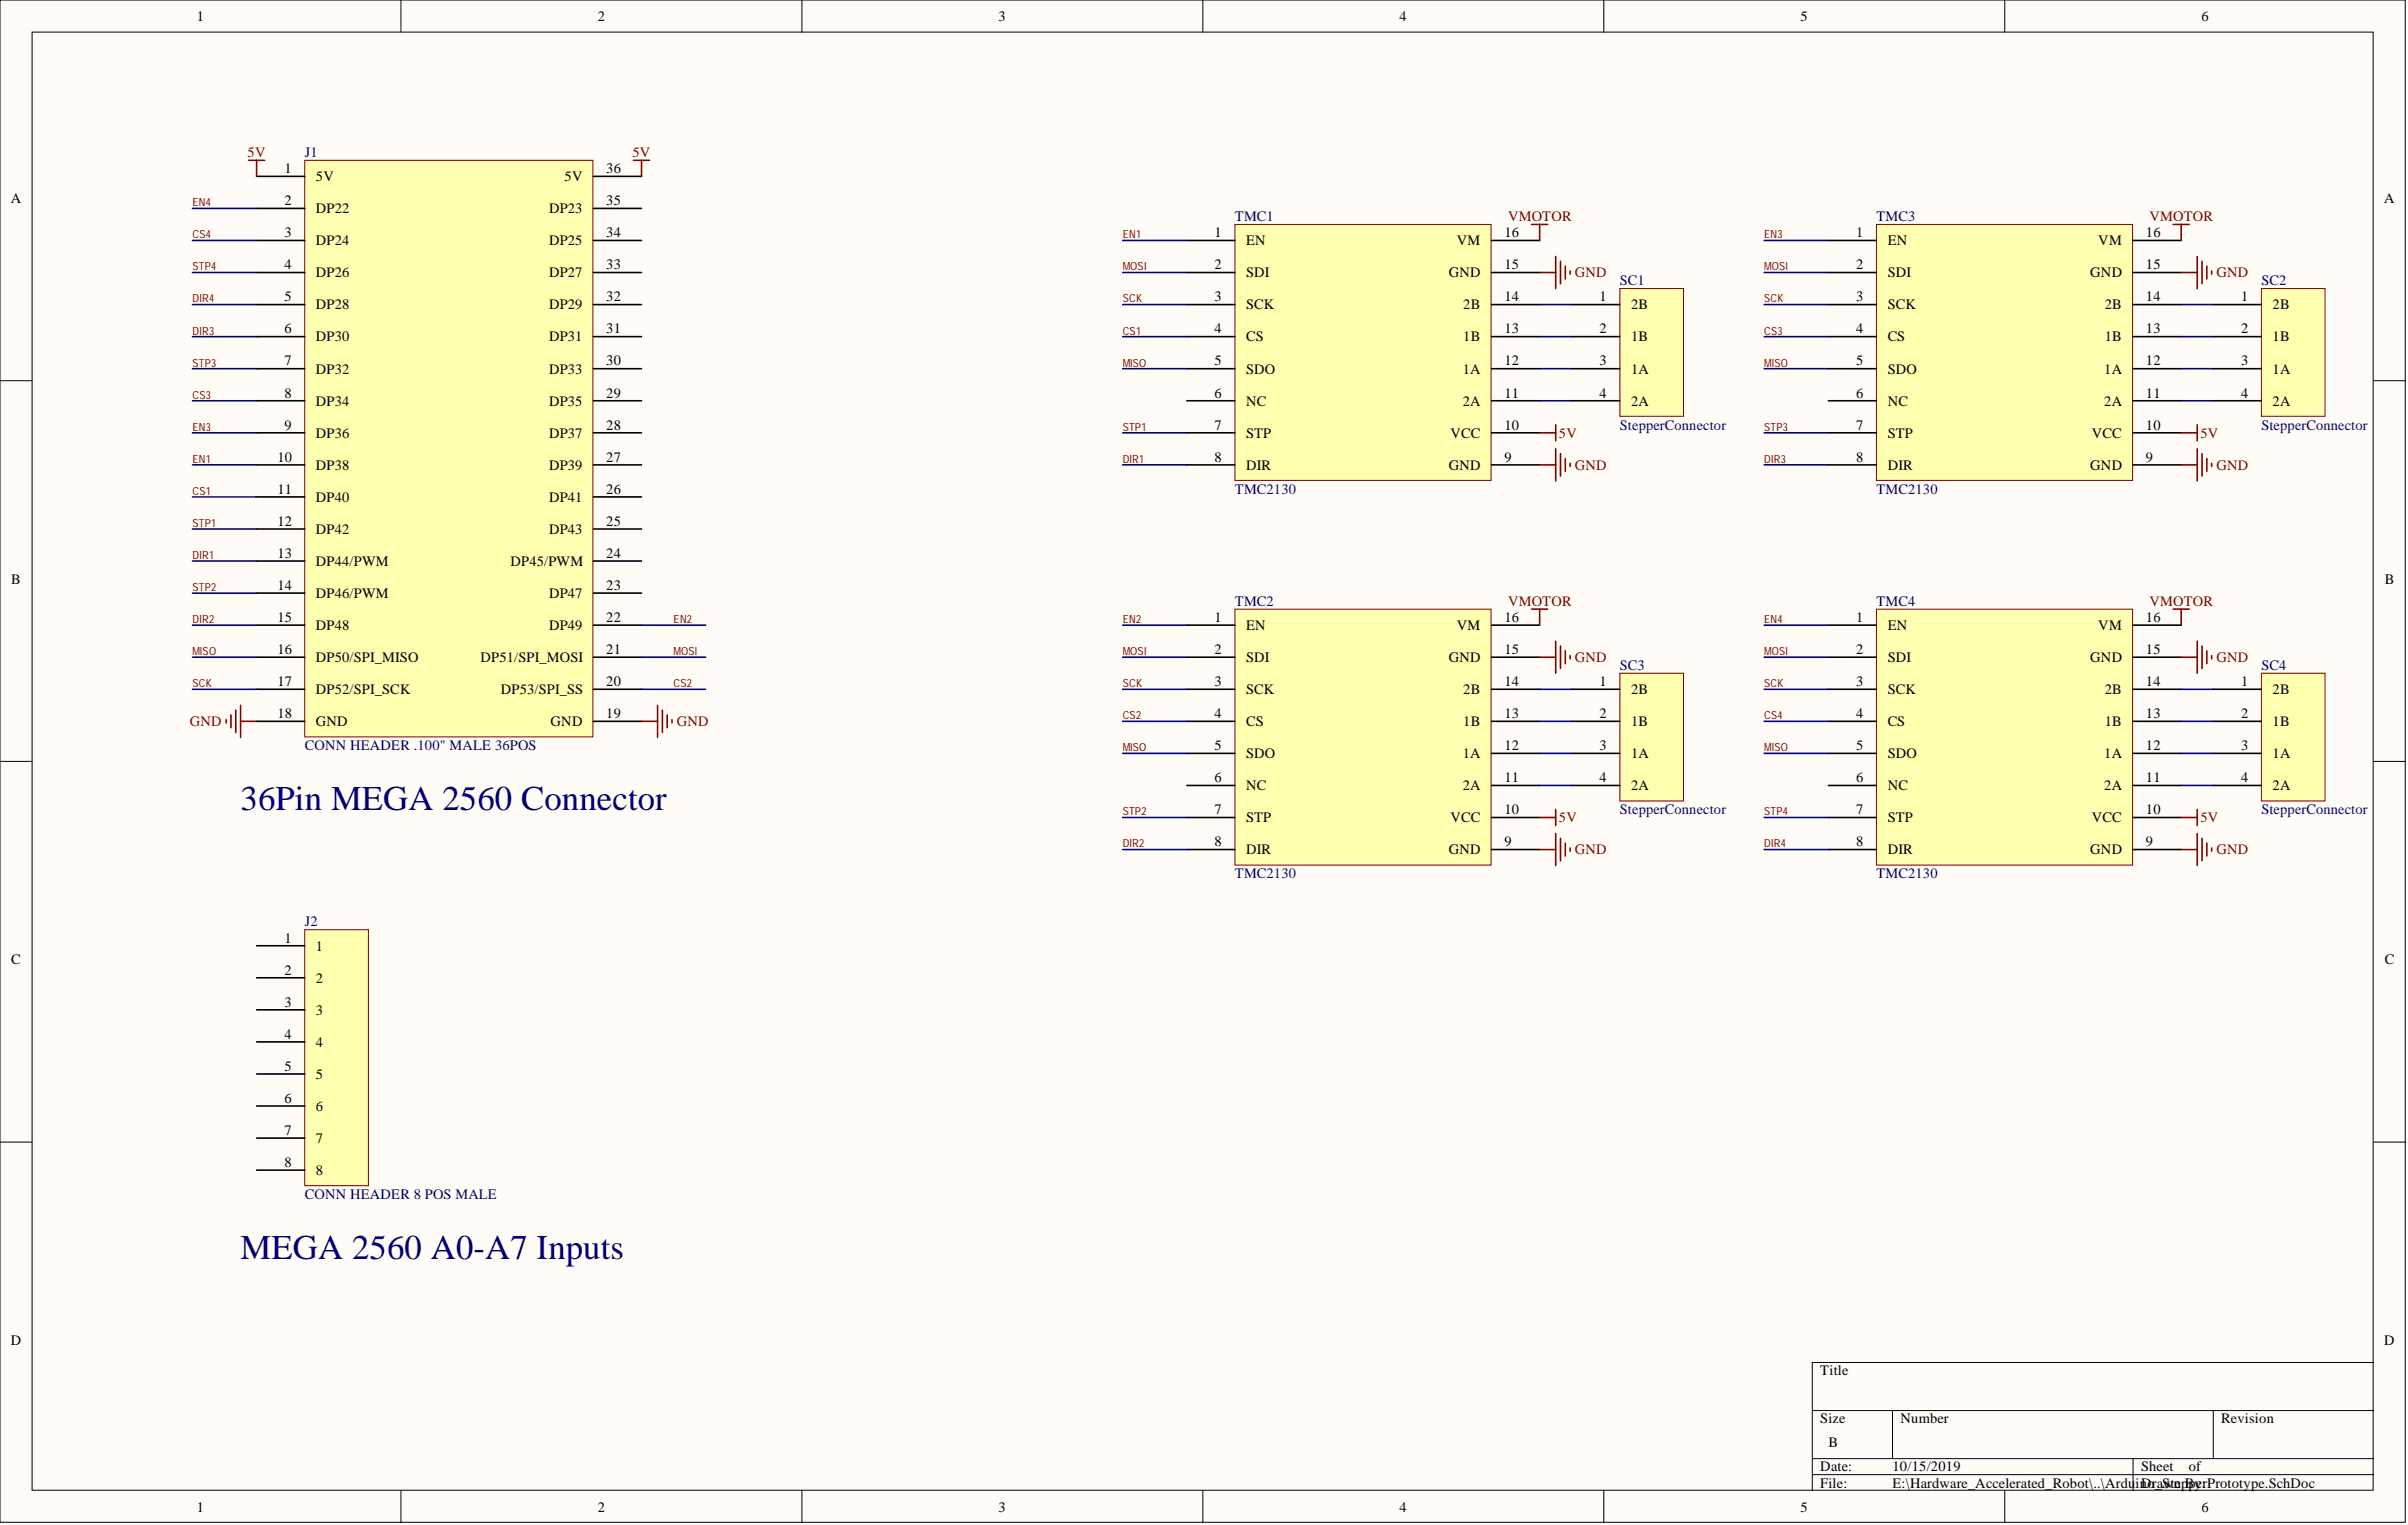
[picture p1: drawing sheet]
<svg xmlns="http://www.w3.org/2000/svg" width="381mm" height="241mm" viewBox="0 0 381 241" stroke-linecap="round" stroke-linejoin="round" font-family="sans-serif">
<defs><g id="words">
<g font-size="5.5" fill="#000080">
<text x="38.1" y="128.2">36Pin MEGA 2560 Connector</text>
<text x="38.1" y="199.2">MEGA 2560 A0-A7 Inputs</text>
</g>
<g font-size="2.3">
<text x="31.1" y="3.3">1</text>
<text x="94.6" y="3.3">2</text>
<text x="158" y="3.3">3</text>
<text x="221.4" y="3.3">4</text>
<text x="284.9" y="3.3">5</text>
<text x="348.3" y="3.3">6</text>
<text x="45" y="27.4">1</text>
<text x="50" y="28.7">5V</text>
<text x="89.3" y="28.7">5V</text>
<text x="95.9" y="27.4">36</text>
<text x="1.7" y="32.1">A</text>
<text x="45" y="32.5">2</text>
<text x="50" y="33.7">DP22</text>
<text x="86.9" y="33.7">DP23</text>
<text x="95.9" y="32.5">35</text>
<text x="377.3" y="32.1">A</text>
<text x="45" y="37.5">3</text>
<text x="50" y="38.8">DP24</text>
<text x="86.9" y="38.8">DP25</text>
<text x="95.9" y="37.5">34</text>
<text x="192.2" y="37.5">1</text>
<text x="197.2" y="38.8">EN</text>
<text x="230.5" y="38.8">VM</text>
<text x="238" y="37.5">16</text>
<text x="293.7" y="37.5">1</text>
<text x="298.7" y="38.8">EN</text>
<text x="332" y="38.8">VM</text>
<text x="339.5" y="37.5">16</text>
<text x="45" y="42.6">4</text>
<text x="45" y="47.7">5</text>
<text x="50" y="43.9">DP26</text>
<text x="86.9" y="43.9">DP27</text>
<text x="95.9" y="47.7">32</text>
<text x="95.9" y="42.6">33</text>
<text x="192.2" y="42.6">2</text>
<text x="192.2" y="47.7">3</text>
<text x="197.2" y="43.9">SDI</text>
<text x="229.2" y="43.9">GND</text>
<text x="238" y="47.7">14</text>
<text x="238" y="42.6">15</text>
<text x="253.1" y="47.7">1</text>
<text x="293.7" y="42.6">2</text>
<text x="293.7" y="47.7">3</text>
<text x="298.7" y="43.9">SDI</text>
<text x="330.7" y="43.9">GND</text>
<text x="339.5" y="47.7">14</text>
<text x="339.5" y="42.6">15</text>
<text x="354.6" y="47.7">1</text>
<text x="45" y="52.8">6</text>
<text x="50" y="49">DP28</text>
<text x="86.9" y="49">DP29</text>
<text x="95.9" y="52.8">31</text>
<text x="192.2" y="52.8">4</text>
<text x="197.2" y="49">SCK</text>
<text x="231.5" y="49">2B</text>
<text x="238" y="52.8">13</text>
<text x="253.1" y="52.8">2</text>
<text x="258.1" y="49">2B</text>
<text x="293.7" y="52.8">4</text>
<text x="298.7" y="49">SCK</text>
<text x="333" y="49">2B</text>
<text x="339.5" y="52.8">13</text>
<text x="354.6" y="52.8">2</text>
<text x="359.6" y="49">2B</text>
<text x="45" y="57.8">7</text>
<text x="50" y="54">DP30</text>
<text x="50" y="59.1">DP32</text>
<text x="86.9" y="59.1">DP33</text>
<text x="86.9" y="54">DP31</text>
<text x="95.9" y="57.8">30</text>
<text x="192.2" y="57.8">5</text>
<text x="197.2" y="54">CS</text>
<text x="197.2" y="59.1">SDO</text>
<text x="231.4" y="59.1">1A</text>
<text x="231.5" y="54">1B</text>
<text x="238" y="57.8">12</text>
<text x="253.1" y="57.8">3</text>
<text x="258.1" y="54">1B</text>
<text x="258.1" y="59.1">1A</text>
<text x="293.7" y="57.8">5</text>
<text x="298.7" y="54">CS</text>
<text x="298.7" y="59.1">SDO</text>
<text x="332.9" y="59.1">1A</text>
<text x="333" y="54">1B</text>
<text x="339.5" y="57.8">12</text>
<text x="354.6" y="57.8">3</text>
<text x="359.6" y="54">1B</text>
<text x="359.6" y="59.1">1A</text>
<text x="45" y="62.9">8</text>
<text x="50" y="64.2">DP34</text>
<text x="86.9" y="64.2">DP35</text>
<text x="95.9" y="62.9">29</text>
<text x="192.2" y="62.9">6</text>
<text x="197.2" y="64.2">NC</text>
<text x="231.4" y="64.2">2A</text>
<text x="238" y="62.9">11</text>
<text x="253.1" y="62.9">4</text>
<text x="258.1" y="64.2">2A</text>
<text x="293.7" y="62.9">6</text>
<text x="298.7" y="64.2">NC</text>
<text x="332.9" y="64.2">2A</text>
<text x="339.5" y="62.9">11</text>
<text x="354.6" y="62.9">4</text>
<text x="359.6" y="64.2">2A</text>
<text x="45" y="68">9</text>
<text x="50" y="69.2">DP36</text>
<text x="86.9" y="69.2">DP37</text>
<text x="95.9" y="68">28</text>
<text x="192.2" y="68">7</text>
<text x="197.2" y="69.2">STP</text>
<text x="229.5" y="69.2">VCC</text>
<text x="238" y="68">10</text>
<text x="293.7" y="68">7</text>
<text x="298.7" y="69.2">STP</text>
<text x="331" y="69.2">VCC</text>
<text x="339.5" y="68">10</text>
<text x="43.9" y="73">10</text>
<text x="50" y="74.3">DP38</text>
<text x="86.9" y="74.3">DP39</text>
<text x="95.9" y="73">27</text>
<text x="192.2" y="73">8</text>
<text x="197.2" y="74.3">DIR</text>
<text x="229.2" y="74.3">GND</text>
<text x="238" y="73">9</text>
<text x="293.7" y="73">8</text>
<text x="298.7" y="74.3">DIR</text>
<text x="330.7" y="74.3">GND</text>
<text x="339.5" y="73">9</text>
<text x="43.9" y="78.1">11</text>
<text x="43.9" y="83.2">12</text>
<text x="50" y="79.4">DP40</text>
<text x="86.9" y="79.4">DP41</text>
<text x="95.9" y="83.2">25</text>
<text x="95.9" y="78.1">26</text>
<text x="43.9" y="88.3">13</text>
<text x="50" y="84.5">DP42</text>
<text x="50" y="89.5">DP44/PWM</text>
<text x="80.8" y="89.5">DP45/PWM</text>
<text x="86.9" y="84.5">DP43</text>
<text x="95.9" y="88.3">24</text>
<text x="1.8" y="92.4">B</text>
<text x="43.9" y="93.3">14</text>
<text x="50" y="94.6">DP46/PWM</text>
<text x="86.9" y="94.6">DP47</text>
<text x="95.9" y="93.3">23</text>
<text x="377.3" y="92.4">B</text>
<text x="43.9" y="98.4">15</text>
<text x="50" y="99.7">DP48</text>
<text x="86.9" y="99.7">DP49</text>
<text x="95.9" y="98.4">22</text>
<text x="192.2" y="98.4">1</text>
<text x="197.2" y="99.7">EN</text>
<text x="230.5" y="99.7">VM</text>
<text x="238" y="98.4">16</text>
<text x="293.7" y="98.4">1</text>
<text x="298.7" y="99.7">EN</text>
<text x="332" y="99.7">VM</text>
<text x="339.5" y="98.4">16</text>
<text x="43.9" y="103.5">16</text>
<text x="50" y="104.8">DP50/SPI_MISO</text>
<text x="76" y="104.8">DP51/SPI_MOSI</text>
<text x="95.9" y="103.5">21</text>
<text x="192.2" y="103.5">2</text>
<text x="197.2" y="104.8">SDI</text>
<text x="229.2" y="104.8">GND</text>
<text x="238" y="103.5">15</text>
<text x="293.7" y="103.5">2</text>
<text x="298.7" y="104.8">SDI</text>
<text x="330.7" y="104.8">GND</text>
<text x="339.5" y="103.5">15</text>
<text x="43.9" y="108.6">17</text>
<text x="43.9" y="113.6">18</text>
<text x="50" y="109.8">DP52/SPI_SCK</text>
<text x="79.3" y="109.8">DP53/SPI_SS</text>
<text x="95.9" y="113.6">19</text>
<text x="95.9" y="108.6">20</text>
<text x="192.2" y="108.6">3</text>
<text x="192.2" y="113.6">4</text>
<text x="197.2" y="109.8">SCK</text>
<text x="231.5" y="109.8">2B</text>
<text x="238" y="113.6">13</text>
<text x="238" y="108.6">14</text>
<text x="253.1" y="108.6">1</text>
<text x="253.1" y="113.6">2</text>
<text x="258.1" y="109.8">2B</text>
<text x="293.7" y="108.6">3</text>
<text x="293.7" y="113.6">4</text>
<text x="298.7" y="109.8">SCK</text>
<text x="333" y="109.8">2B</text>
<text x="339.5" y="113.6">13</text>
<text x="339.5" y="108.6">14</text>
<text x="354.6" y="108.6">1</text>
<text x="354.6" y="113.6">2</text>
<text x="359.6" y="109.8">2B</text>
<text x="50" y="114.9">GND</text>
<text x="87.1" y="114.9">GND</text>
<text x="192.2" y="118.7">5</text>
<text x="197.2" y="114.9">CS</text>
<text x="197.2" y="120">SDO</text>
<text x="231.4" y="120">1A</text>
<text x="231.5" y="114.9">1B</text>
<text x="238" y="118.7">12</text>
<text x="253.1" y="118.7">3</text>
<text x="258.1" y="114.9">1B</text>
<text x="258.1" y="120">1A</text>
<text x="293.7" y="118.7">5</text>
<text x="298.7" y="114.9">CS</text>
<text x="298.7" y="120">SDO</text>
<text x="332.9" y="120">1A</text>
<text x="333" y="114.9">1B</text>
<text x="339.5" y="118.7">12</text>
<text x="354.6" y="118.7">3</text>
<text x="359.6" y="114.9">1B</text>
<text x="359.6" y="120">1A</text>
<text x="192.2" y="123.8">6</text>
<text x="197.2" y="125">NC</text>
<text x="231.4" y="125">2A</text>
<text x="238" y="123.8">11</text>
<text x="253.1" y="123.8">4</text>
<text x="258.1" y="125">2A</text>
<text x="293.7" y="123.8">6</text>
<text x="298.7" y="125">NC</text>
<text x="332.9" y="125">2A</text>
<text x="339.5" y="123.8">11</text>
<text x="354.6" y="123.8">4</text>
<text x="359.6" y="125">2A</text>
<text x="192.2" y="128.8">7</text>
<text x="197.2" y="130.1">STP</text>
<text x="229.5" y="130.1">VCC</text>
<text x="238" y="128.8">10</text>
<text x="293.7" y="128.8">7</text>
<text x="298.7" y="130.1">STP</text>
<text x="331" y="130.1">VCC</text>
<text x="339.5" y="128.8">10</text>
<text x="192.2" y="133.9">8</text>
<text x="197.2" y="135.2">DIR</text>
<text x="229.2" y="135.2">GND</text>
<text x="238" y="133.9">9</text>
<text x="293.7" y="133.9">8</text>
<text x="298.7" y="135.2">DIR</text>
<text x="330.7" y="135.2">GND</text>
<text x="339.5" y="133.9">9</text>
<text x="45" y="149.1">1</text>
<text x="1.8" y="152.6">C</text>
<text x="45" y="154.2">2</text>
<text x="50" y="150.4">1</text>
<text x="50" y="155.5">2</text>
<text x="377.3" y="152.6">C</text>
<text x="45" y="159.3">3</text>
<text x="50" y="160.5">3</text>
<text x="45" y="164.4">4</text>
<text x="50" y="165.6">4</text>
<text x="45" y="169.4">5</text>
<text x="50" y="170.7">5</text>
<text x="45" y="174.5">6</text>
<text x="45" y="179.6">7</text>
<text x="50" y="175.8">6</text>
<text x="45" y="184.6">8</text>
<text x="50" y="180.8">7</text>
<text x="50" y="185.9">8</text>
<text x="1.7" y="212.9">D</text>
<text x="377.3" y="212.9">D</text>
<text x="288" y="217.6">Title</text>
<text x="288" y="225.2">Size</text>
<text x="300.7" y="225.2">Number</text>
<text x="351.5" y="225.2">Revision</text>
<text x="288" y="232.8">Date:</text>
<text x="289.3" y="229">B</text>
<text x="299.4" y="232.8">10/15/2019</text>
<text x="338.8" y="232.8">Sheet</text>
<text x="346.3" y="232.8">of</text>
<text x="31.1" y="239.2">1</text>
<text x="94.6" y="239.2">2</text>
<text x="158" y="239.2">3</text>
<text x="221.4" y="239.2">4</text>
<text x="284.9" y="239.2">5</text>
<text x="288" y="235.4">File:</text>
<text x="299.4" y="235.4">E:\Hardware_Accelerated_Robot\..\Ardu</text>
<text x="337.9" y="235.4">inDorawn perPrototype.SchDoc</text>
<text x="340.9" y="235.4">_StepBy:</text>
<text x="348.3" y="239.2">6</text>
</g>
<g font-size="2.3" fill="#800000">
<text x="39.2" y="24.9">5V</text>
<text x="100.1" y="24.9">5V</text>
<text x="238.6" y="35">VMOTOR</text>
<text x="340.1" y="35">VMOTOR</text>
<text x="249.2" y="43.9">GND</text>
<text x="350.7" y="43.9">GND</text>
<text x="246.7" y="69.2">5V</text>
<text x="348.2" y="69.2">5V</text>
<text x="249.2" y="74.3">GND</text>
<text x="350.7" y="74.3">GND</text>
<text x="238.6" y="95.9">VMOTOR</text>
<text x="340.1" y="95.9">VMOTOR</text>
<text x="249.2" y="104.8">GND</text>
<text x="350.7" y="104.8">GND</text>
<text x="30" y="114.9">GND</text>
<text x="107.1" y="114.9">GND</text>
<text x="246.7" y="130.1">5V</text>
<text x="348.2" y="130.1">5V</text>
<text x="249.2" y="135.2">GND</text>
<text x="350.7" y="135.2">GND</text>
</g>
<g font-size="2.3" fill="#000080">
<text x="48.2" y="24.9">J1</text>
<text x="195.4" y="35">TMC1</text>
<text x="296.9" y="35">TMC3</text>
<text x="256.3" y="45.2">SC1</text>
<text x="357.8" y="45.2">SC2</text>
<text x="256.3" y="68">StepperConnector</text>
<text x="357.8" y="68">StepperConnector</text>
<text x="195.4" y="78.1">TMC2130</text>
<text x="296.9" y="78.1">TMC2130</text>
<text x="195.4" y="95.9">TMC2</text>
<text x="296.9" y="95.9">TMC4</text>
<text x="256.3" y="106">SC3</text>
<text x="357.8" y="106">SC4</text>
<text x="48.2" y="118.7">CONN HEADER .100&quot; MALE 36POS</text>
<text x="256.3" y="128.8">StepperConnector</text>
<text x="357.8" y="128.8">StepperConnector</text>
<text x="195.4" y="139">TMC2130</text>
<text x="296.9" y="139">TMC2130</text>
<text x="48.2" y="146.6">J2</text>
<text x="48.2" y="189.7">CONN HEADER 8 POS MALE</text>
</g>
<g font-size="1.8" fill="#800000">
<text x="30.5" y="32.6">EN4</text>
<text x="30.5" y="37.7">CS4</text>
<text x="177.6" y="37.7">EN1</text>
<text x="279.1" y="37.7">EN3</text>
<text x="30.5" y="42.8">STP4</text>
<text x="30.5" y="47.9">DIR4</text>
<text x="177.6" y="47.9">SCK</text>
<text x="177.6" y="42.8">MOSI</text>
<text x="279.1" y="47.9">SCK</text>
<text x="279.1" y="42.8">MOSI</text>
<text x="30.5" y="52.9">DIR3</text>
<text x="177.6" y="52.9">CS1</text>
<text x="279.1" y="52.9">CS3</text>
<text x="30.5" y="58">STP3</text>
<text x="177.6" y="58">MISO</text>
<text x="279.1" y="58">MISO</text>
<text x="30.5" y="63.1">CS3</text>
<text x="30.5" y="68.1">EN3</text>
<text x="177.6" y="68.1">STP1</text>
<text x="279.1" y="68.1">STP3</text>
<text x="30.5" y="73.2">EN1</text>
<text x="177.6" y="73.2">DIR1</text>
<text x="279.1" y="73.2">DIR3</text>
<text x="30.5" y="78.3">CS1</text>
<text x="30.5" y="83.4">STP1</text>
<text x="30.5" y="88.4">DIR1</text>
<text x="30.5" y="93.5">STP2</text>
<text x="30.5" y="98.6">DIR2</text>
<text x="106.6" y="98.6">EN2</text>
<text x="177.6" y="98.6">EN2</text>
<text x="279.1" y="98.6">EN4</text>
<text x="30.5" y="103.7">MISO</text>
<text x="106.6" y="103.7">MOSI</text>
<text x="177.6" y="103.7">MOSI</text>
<text x="279.1" y="103.7">MOSI</text>
<text x="30.5" y="108.7">SCK</text>
<text x="106.6" y="108.7">CS2</text>
<text x="177.6" y="108.7">SCK</text>
<text x="177.6" y="113.8">CS2</text>
<text x="279.1" y="108.7">SCK</text>
<text x="279.1" y="113.8">CS4</text>
<text x="177.6" y="118.9">MISO</text>
<text x="279.1" y="118.9">MISO</text>
<text x="177.6" y="129">STP2</text>
<text x="279.1" y="129">STP4</text>
<text x="177.6" y="134.1">DIR2</text>
<text x="279.1" y="134.1">DIR4</text>
</g>
</g></defs>
<g fill="#fffcf8" stroke="#000" stroke-width=".16">
<path d="M0 0h380.6v240.9h-380.6z"/>
<path d="M5.1 5.1h370.4v230.7h-370.4z"/>
</g>
<g fill="none" stroke="#000" stroke-width=".16">
<path d="M63.4 0v5.1M126.9 0v5.1M190.3 0v5.1M253.8 0v5.1M317.2 0v5.1M0 60.2h5.1M375.6 60.2h5M0 120.5h5.1M375.6 120.5h5M0 180.7h5.1M375.6 180.7h5M375.6 215.6h-88.9v20.3"/>
<path d="M63.4 235.9v5M126.9 235.9v5M190.3 235.9v5M253.8 235.9v5M286.7 223.2h88.9M286.7 230.8h88.9M286.7 233.3h88.9M299.4 223.2v7.6M317.2 235.9v5M337.5 230.8v5.1M350.2 223.2v7.6"/>
</g>
<path d="M48.2 25.4h45.6v91.2h-45.6z" fill="#ffffb0" stroke="#800000" stroke-width=".16"/>
<g fill="none" stroke="#000" stroke-width=".25">
<path d="M40.6 27.9h7.6M40.6 33h7.6M40.6 38h7.6M93.9 27.9h7.6M93.9 33h7.6M93.9 38h7.6M40.6 43.1h7.6M40.6 48.2h7.6M40.6 53.3h7.6M40.6 58.3h7.6M93.9 43.1h7.6M93.9 48.2h7.6"/>
<path d="M93.9 53.3h7.6M93.9 58.3h7.6M40.6 63.4h7.6M40.6 68.5h7.6M40.6 73.6h7.6M40.6 78.6h7.6M93.9 63.4h7.6M93.9 68.5h7.6M93.9 73.6h7.6M93.9 78.6h7.6M40.6 83.7h7.6M40.6 88.8h7.6"/>
<path d="M40.6 93.8h7.6M40.6 98.9h7.6M93.9 83.7h7.6M93.9 88.8h7.6M93.9 93.8h7.6M93.9 98.9h7.6M40.6 104h7.6M40.6 109.1h7.6M40.6 114.1h7.6M93.9 104h7.6M93.9 109.1h7.6M93.9 114.1h7.6"/>
</g>
<path d="M195.4 35.5h40.5v40.5h-40.5z" fill="#ffffb0" stroke="#800000" stroke-width=".16"/>
<g fill="none" stroke="#000" stroke-width=".25">
<path d="M187.8 38h7.6M236 38h7.6M187.8 43.1h7.6M187.8 48.2h7.6M187.8 53.3h7.6M187.8 58.3h7.6M236 43.1h7.6M236 48.2h7.6M236 53.3h7.6M236 58.3h7.6M187.8 63.4h7.6M187.8 68.5h7.6"/>
<path d="M187.8 73.6h7.6M236 63.4h7.6M236 68.5h7.6M236 73.6h7.6"/>
</g>
<path d="M195.4 96.4h40.5v40.5h-40.5z" fill="#ffffb0" stroke="#800000" stroke-width=".16"/>
<g fill="none" stroke="#000" stroke-width=".25">
<path d="M187.8 98.9h7.6M236 98.9h7.6M187.8 104h7.6M187.8 109.1h7.6M187.8 114.1h7.6M187.8 119.2h7.6M236 104h7.6M236 109.1h7.6M236 114.1h7.6M236 119.2h7.6M187.8 124.3h7.6M187.8 129.4h7.6"/>
<path d="M187.8 134.4h7.6M236 124.3h7.6M236 129.4h7.6M236 134.4h7.6"/>
</g>
<path d="M296.9 35.5h40.5v40.5h-40.5z" fill="#ffffb0" stroke="#800000" stroke-width=".16"/>
<g fill="none" stroke="#000" stroke-width=".25">
<path d="M289.3 38h7.6M337.5 38h7.6M289.3 43.1h7.6M289.3 48.2h7.6M289.3 53.3h7.6M289.3 58.3h7.6M337.5 43.1h7.6M337.5 48.2h7.6M337.5 53.3h7.6M337.5 58.3h7.6M289.3 63.4h7.6M289.3 68.5h7.6"/>
<path d="M289.3 73.6h7.6M337.5 63.4h7.6M337.5 68.5h7.6M337.5 73.6h7.6"/>
</g>
<path d="M296.9 96.4h40.5v40.5h-40.5z" fill="#ffffb0" stroke="#800000" stroke-width=".16"/>
<g fill="none" stroke="#000" stroke-width=".25">
<path d="M289.3 98.9h7.6M337.5 98.9h7.6M289.3 104h7.6M289.3 109.1h7.6M289.3 114.1h7.6M289.3 119.2h7.6M337.5 104h7.6M337.5 109.1h7.6M337.5 114.1h7.6M337.5 119.2h7.6M289.3 124.3h7.6M289.3 129.4h7.6"/>
<path d="M289.3 134.4h7.6M337.5 124.3h7.6M337.5 129.4h7.6M337.5 134.4h7.6"/>
</g>
<path d="M48.2 147.1h10.1v40.5h-10.1z" fill="#ffffb0" stroke="#800000" stroke-width=".16"/>
<path d="M40.6 149.6h7.6M40.6 154.7h7.6M40.6 159.8h7.6M40.6 164.9h7.6M40.6 169.9h7.6M40.6 175h7.6M40.6 180.1h7.6M40.6 185.1h7.6" fill="none" stroke="#000" stroke-width=".25"/>
<g fill="none" stroke="#800000" stroke-width=".25">
<path d="M39.3 25.4h2.6M40.6 25.4v2.5M100.2 25.4h2.6M101.5 25.4v2.5M242.3 35.5h2.6M243.6 35.5v2.5M343.8 35.5h2.6M345.1 35.5v2.5M243.6 43.1h2.5M246.1 40.6v5.1M246.9 41.3v3.6M247.7 42.1v2"/>
<path d="M248.4 42.9v.5M345.1 43.1h2.6M347.7 40.6v5.1M348.4 41.3v3.6M349.2 42.1v2M349.9 42.9v.5M243.6 73.6h2.5M243.6 68.5h2.5M246.1 67.2v2.6M246.1 71v5.1M246.9 71.8v3.5M247.7 72.5v2.1"/>
<path d="M248.4 73.3v.5M345.1 73.6h2.6M345.1 68.5h2.6M347.7 67.2v2.6M347.7 71v5.1M348.4 71.8v3.5M349.2 72.5v2.1M349.9 73.3v.5M242.3 96.4h2.6M243.6 96.4v2.5M343.8 96.4h2.6M345.1 96.4v2.5"/>
<path d="M35.8 113.9v.5M36.5 113.1v2.1M37.3 112.4v3.5M38.1 111.6v5.1M38.1 114.1h2.5M101.5 114.1h2.5M104 111.6v5.1M104.8 112.4v3.5M105.6 113.1v2.1M106.3 113.9v.5M243.6 104h2.5M246.1 101.5v5"/>
<path d="M246.9 102.2v3.6M247.7 103v2M248.4 103.7v.5M345.1 104h2.6M347.7 101.5v5M348.4 102.2v3.6M349.2 103v2M349.9 103.7v.5M243.6 134.4h2.5M243.6 129.4h2.5M246.1 128.1v2.5M246.1 131.9v5.1"/>
<path d="M246.9 132.7v3.5M247.7 133.4v2M248.4 134.2v.5M345.1 134.4h2.6M345.1 129.4h2.6M347.7 128.1v2.5M347.7 131.9v5.1M348.4 132.7v3.5M349.2 133.4v2M349.9 134.2v.5"/>
</g>
<path d="M256.3 45.7h10.1v20.2h-10.1z" fill="#ffffb0" stroke="#800000" stroke-width=".16"/>
<path d="M248.7 48.2h7.6M248.7 53.3h7.6M248.7 58.3h7.6M248.7 63.4h7.6" fill="none" stroke="#000" stroke-width=".25"/>
<path d="M243.6 48.2h5.1M243.6 53.3h5.1M243.6 58.3h5.1M243.6 63.4h5.1" fill="none" stroke="#000080" stroke-width=".25"/>
<path d="M256.3 106.5h10.1v20.2h-10.1z" fill="#ffffb0" stroke="#800000" stroke-width=".16"/>
<path d="M248.7 109.1h7.6M248.7 114.1h7.6M248.7 119.2h7.6M248.7 124.3h7.6" fill="none" stroke="#000" stroke-width=".25"/>
<path d="M243.6 109.1h5.1M243.6 114.1h5.1M243.6 119.2h5.1M243.6 124.3h5.1" fill="none" stroke="#000080" stroke-width=".25"/>
<path d="M357.8 45.7h10.1v20.2h-10.1z" fill="#ffffb0" stroke="#800000" stroke-width=".16"/>
<path d="M350.2 48.2h7.6M350.2 53.3h7.6M350.2 58.3h7.6M350.2 63.4h7.6" fill="none" stroke="#000" stroke-width=".25"/>
<path d="M345.1 48.2h5.1M345.1 53.3h5.1M345.1 58.3h5.1M345.1 63.4h5.1" fill="none" stroke="#000080" stroke-width=".25"/>
<path d="M357.8 106.5h10.1v20.2h-10.1z" fill="#ffffb0" stroke="#800000" stroke-width=".16"/>
<path d="M350.2 109.1h7.6M350.2 114.1h7.6M350.2 119.2h7.6M350.2 124.3h7.6" fill="none" stroke="#000" stroke-width=".25"/>
<g fill="none" stroke="#000080" stroke-width=".25">
<path d="M30.5 38h10.1M30.5 33h10.1M177.6 38h10.2M279.1 38h10.2M30.5 43.1h10.1M30.5 48.2h10.1M30.5 53.3h10.1M30.5 58.3h10.1M177.6 43.1h10.2M177.6 48.2h10.2M177.6 53.3h10.2M177.6 58.3h10.2"/>
<path d="M279.1 43.1h10.2M279.1 48.2h10.2M279.1 53.3h10.2M279.1 58.3h10.2M30.5 68.5h10.1M30.5 73.6h10.1M30.5 78.6h10.1M30.5 63.4h10.1M177.6 68.5h10.2M177.6 73.6h10.2M279.1 68.5h10.2M279.1 73.6h10.2"/>
<path d="M30.5 98.9h10.1M30.5 93.8h10.1M30.5 83.7h10.1M30.5 88.8h10.1M101.5 98.9h10.2M177.6 98.9h10.2M279.1 98.9h10.2M30.5 109.1h10.1M30.5 104h10.1M101.5 109.1h10.2M101.5 104h10.2M177.6 109.1h10.2"/>
<path d="M177.6 114.1h10.2M177.6 119.2h10.2M177.6 104h10.2M279.1 109.1h10.2M279.1 114.1h10.2M279.1 119.2h10.2M279.1 104h10.2M345.1 109.1h5.1M345.1 114.1h5.1M345.1 119.2h5.1M177.6 129.4h10.2M177.6 134.4h10.2"/>
<path d="M279.1 129.4h10.2M279.1 134.4h10.2M345.1 124.3h5.1"/>
</g>
<use href="#words"/>
</svg>
